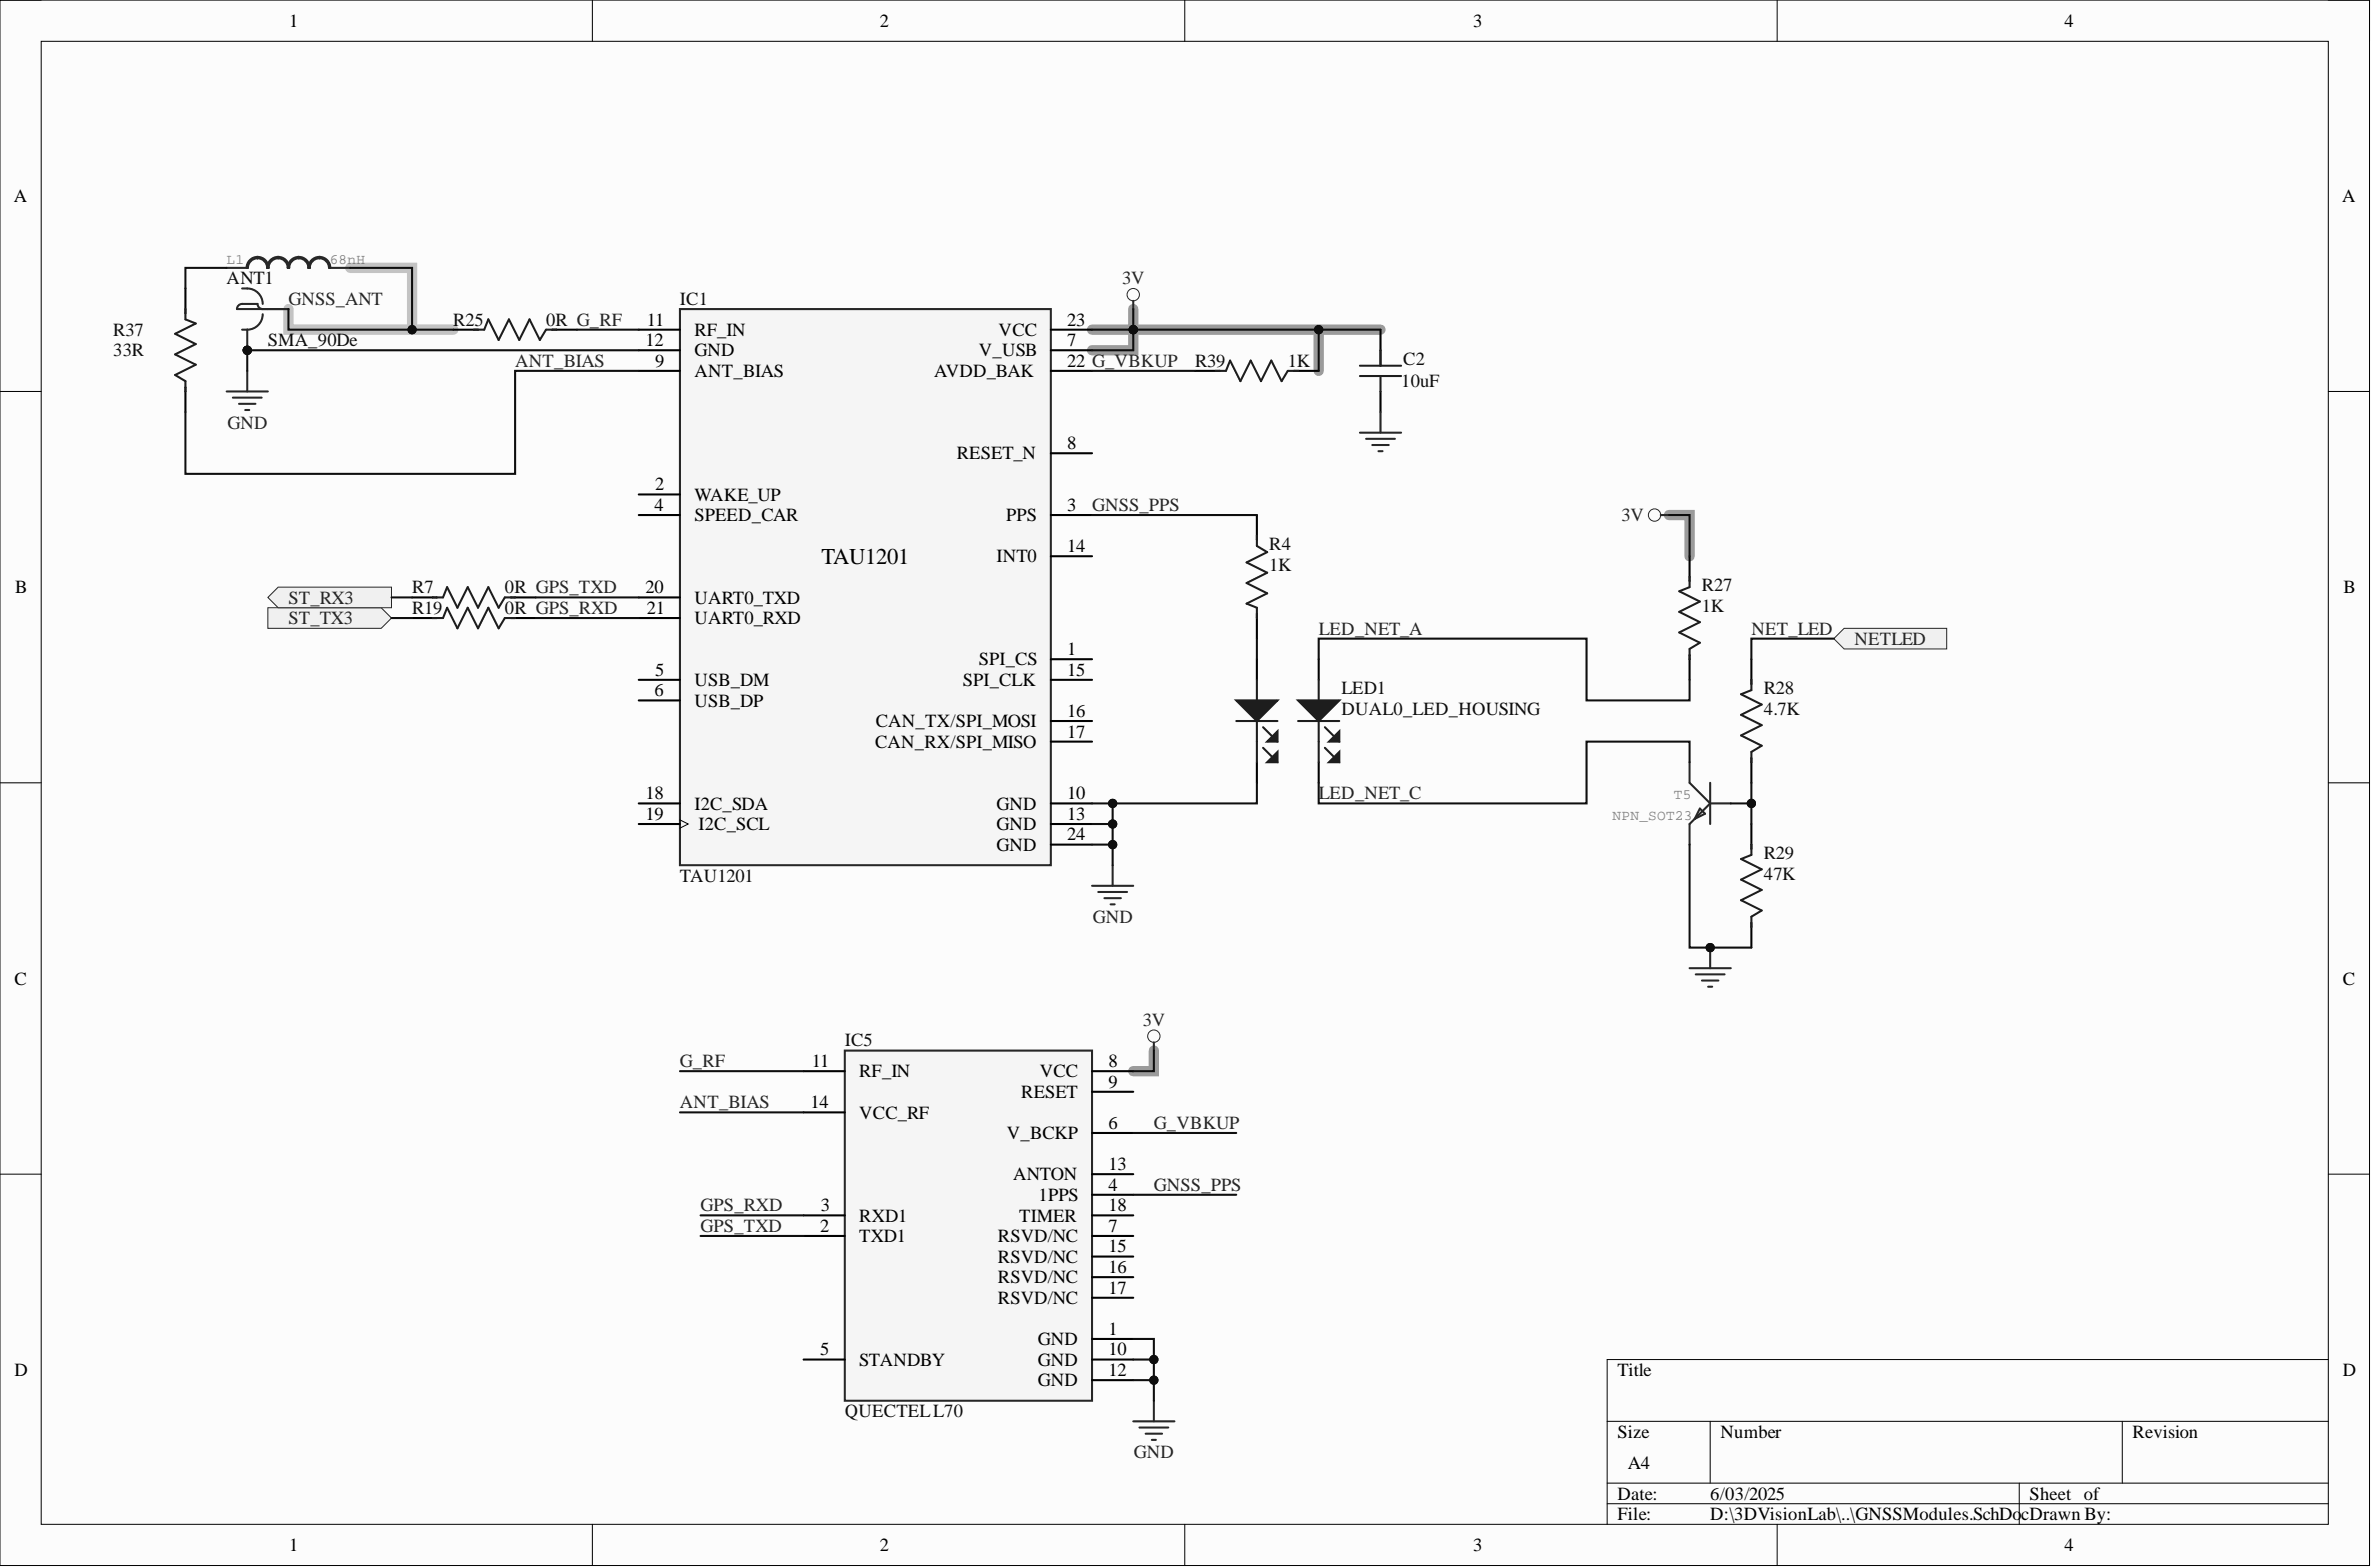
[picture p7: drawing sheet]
<svg xmlns="http://www.w3.org/2000/svg" width="292mm" height="193mm" viewBox="0 0 292 193" stroke-linecap="round" stroke-linejoin="round" font-family="sans-serif">
<defs><g id="words">
<text font-size="2.8" x="101.2" y="69.4">TAU1201</text>
<g font-size="2.3">
<text x="35.6" y="3.3">1</text>
<text x="108.4" y="3.3">2</text>
<text x="181.5" y="3.3">3</text>
<text x="254.3" y="3.3">4</text>
<text x="1.7" y="24.9">A</text>
<text x="288.5" y="24.9">A</text>
<text x="79.7" y="40.1">11</text>
<text x="85.5" y="41.4">RF_IN</text>
<text x="123" y="41.4">VCC</text>
<text x="131.5" y="40.1">23</text>
<text x="79.5" y="42.6">12</text>
<text x="80.7" y="45.2">9</text>
<text x="85.5" y="46.4">ANT_BIAS</text>
<text x="85.5" y="43.9">GND</text>
<text x="115.1" y="46.4">AVDD_BAK</text>
<text x="120.6" y="43.9">V_USB</text>
<text x="131.5" y="42.6">7</text>
<text x="131.5" y="45.2">22 G_VBKUP</text>
<text x="117.9" y="56.6">RESET_N</text>
<text x="131.5" y="55.3">8</text>
<text x="80.6" y="62.9">4</text>
<text x="80.7" y="60.4">2</text>
<text x="85.5" y="61.7">WAKE_UP</text>
<text x="85.5" y="64.2">SPEED_CAR</text>
<text x="124" y="64.2">PPS</text>
<text x="131.5" y="62.9">3</text>
<text x="122.8" y="69.3">INT0</text>
<text x="131.5" y="68">14</text>
<text x="1.9" y="73.1">B</text>
<text x="79.5" y="73.1">20</text>
<text x="79.7" y="75.6">21</text>
<text x="85.5" y="74.3">UART0_TXD</text>
<text x="85.5" y="76.9">UART0_RXD</text>
<text x="288.7" y="73.1">B</text>
<text x="80.7" y="83.2">5</text>
<text x="120.6" y="81.9">SPI_CS</text>
<text x="131.5" y="80.7">1</text>
<text x="131.5" y="83.2">15</text>
<text x="80.6" y="85.7">6</text>
<text x="85.5" y="84.5">USB_DM</text>
<text x="85.5" y="87">USB_DP</text>
<text x="107.9" y="89.6">CAN_TX/SPI_MOSI</text>
<text x="118.6" y="84.5">SPI_CLK</text>
<text x="131.5" y="88.3">16</text>
<text x="107.8" y="92.1">CAN_RX/SPI_MISO</text>
<text x="131.5" y="90.8">17</text>
<text x="79.5" y="101">19</text>
<text x="79.5" y="98.4">18</text>
<text x="85.5" y="99.7">I2C_SDA</text>
<text x="122.8" y="99.7">GND</text>
<text x="131.5" y="98.4">10</text>
<text x="131.5" y="101">13</text>
<text x="86.1" y="102.2">I2C_SCL</text>
<text x="122.8" y="102.2">GND</text>
<text x="122.8" y="104.8">GND</text>
<text x="131.5" y="103.5">24</text>
<text x="1.8" y="121.3">C</text>
<text x="288.6" y="121.3">C</text>
<text x="100" y="131.4">11</text>
<text x="136.6" y="131.4">8</text>
<text x="99.8" y="136.5">14</text>
<text x="105.9" y="132.7">RF_IN</text>
<text x="105.9" y="137.7">VCC_RF</text>
<text x="125.8" y="135.2">RESET</text>
<text x="128.1" y="132.7">VCC</text>
<text x="136.6" y="133.9">9</text>
<text x="124" y="140.3">V_BCKP</text>
<text x="136.6" y="139">6</text>
<text x="101.1" y="149.2">3</text>
<text x="124.8" y="145.4">ANTON</text>
<text x="127.9" y="147.9">1PPS</text>
<text x="136.6" y="144.1">13</text>
<text x="136.6" y="146.6">4</text>
<text x="136.6" y="149.2">18</text>
<text x="101" y="151.7">2</text>
<text x="105.9" y="150.4">RXD1</text>
<text x="105.9" y="153">TXD1</text>
<text x="122.9" y="153">RSVD/NC</text>
<text x="122.9" y="155.5">RSVD/NC</text>
<text x="125.6" y="150.4">TIMER</text>
<text x="136.6" y="151.7">7</text>
<text x="136.6" y="154.2">15</text>
<text x="122.9" y="158">RSVD/NC</text>
<text x="122.9" y="160.6">RSVD/NC</text>
<text x="136.6" y="156.8">16</text>
<text x="136.6" y="159.3">17</text>
<text x="101" y="166.9">5</text>
<text x="127.9" y="165.6">GND</text>
<text x="136.6" y="164.4">1</text>
<text x="136.6" y="166.9">10</text>
<text x="1.8" y="169.5">D</text>
<text x="105.9" y="168.2">STANDBY</text>
<text x="127.9" y="168.2">GND</text>
<text x="127.9" y="170.7">GND</text>
<text x="136.6" y="169.5">12</text>
<text x="199.3" y="169.5">Title</text>
<text x="288.6" y="169.5">D</text>
<text x="199.3" y="177.1">Size</text>
<text x="212" y="177.1">Number</text>
<text x="262.7" y="177.1">Revision</text>
<text x="199.3" y="184.7">Date:</text>
<text x="200.5" y="180.9">A4</text>
<text x="210.7" y="184.7">6/03/2025</text>
<text x="250" y="184.7">Sheet of</text>
<text x="35.6" y="191">1</text>
<text x="108.4" y="191">2</text>
<text x="181.5" y="191">3</text>
<text x="199.3" y="187.2">File:</text>
<text x="210.7" y="187.2">D:\3DVisionLab\..\GNSSModules.SchDo</text>
<text x="249" y="187.2">cDrawn By:</text>
<text x="254.3" y="191">4</text>
</g>
<g font-size="2.3" fill="#0e0e0e">
<text x="27.9" y="35">ANT1</text>
<text x="14" y="41.4">R37</text>
<text x="55.8" y="40.1">R25</text>
<text x="67.3" y="40.1">0R G_RF</text>
<text x="83.8" y="37.6">IC1</text>
<text x="14" y="43.9">33R</text>
<text x="33" y="42.6">SMA_90De</text>
<text x="147.2" y="45.2">R39</text>
<text x="158.7" y="45.2">1K</text>
<text x="172.6" y="47.7">10uF</text>
<text x="172.9" y="44.9">C2</text>
<text x="156.4" y="67.7">R4</text>
<text x="156.4" y="70.3">1K</text>
<text x="50.8" y="73.1">R7</text>
<text x="50.8" y="75.6">R19</text>
<text x="62.2" y="73.1">0R GPS_TXD</text>
<text x="62.2" y="75.6">0R GPS_RXD</text>
<text x="209.7" y="72.8">R27</text>
<text x="209.7" y="75.3">1K</text>
<text x="165.3" y="85.5">LED1</text>
<text x="165.3" y="88">DUAL0_LED_HOUSING</text>
<text x="217.3" y="85.5">R28</text>
<text x="217.3" y="88">4.7K</text>
<text x="217.3" y="105.8">R29</text>
<text x="83.8" y="108.6">TAU1201</text>
<text x="217.3" y="108.3">47K</text>
<text x="104.1" y="128.9">IC5</text>
<text x="104.1" y="174.5">QUECTELL70</text>
</g>
<g font-size="2.3" fill="#262626">
<text x="138.3" y="35">3V</text>
<text x="35.5" y="37.6">GNSS_ANT</text>
<text x="63.5" y="45.2">ANT_BIAS</text>
<text x="28" y="52.8">GND</text>
<text x="134.5" y="62.9">GNSS_PPS</text>
<text x="199.8" y="64.2">3V</text>
<text x="35.5" y="76.9">ST_TX3</text>
<text x="35.5" y="74.3">ST_RX3</text>
<text x="162.5" y="78.1">LED_NET_A</text>
<text x="215.8" y="78.1">NET_LED</text>
<text x="228.5" y="79.4">NETLED</text>
<text x="162.5" y="98.4">LED_NET_C</text>
<text x="134.6" y="113.6">GND</text>
<text x="83.8" y="131.4">G_RF</text>
<text x="140.8" y="126.3">3V</text>
<text x="83.8" y="136.5">ANT_BIAS</text>
<text x="142.2" y="139">G_VBKUP</text>
<text x="86.3" y="149.2">GPS_RXD</text>
<text x="142.2" y="146.6">GNSS_PPS</text>
<text x="86.3" y="151.7">GPS_TXD</text>
<text x="139.7" y="179.6">GND</text>
</g>
<g font-size="1.8" fill="#808080">
<text x="27.9" y="32.5">L1</text>
<text x="40.6" y="32.5">68nH</text>
<text x="198.7" y="101">NPN_SOT23</text>
<text x="206.2" y="98.4">T5</text>
</g>
</g></defs>
<path d="M0 0h291.9v192.8h-291.9z" fill-rule="evenodd" fill="#fcfcfc"/>
<path d="M0 0h291.9v192.8h-291.9z" fill="none" stroke="#000" stroke-width=".12"/>
<path d="M5.1 5.1h281.7v182.6h-281.7z" fill-rule="evenodd" fill="#fcfcfc"/>
<g fill="none" stroke="#000" stroke-width=".12">
<path d="M0 0h5.1M5.1 5.1h281.7v182.6h-281.7zM73 0v5.1M146 0v5.1M218.9 0v5.1M286.8 0h5.1v5.1M0 48.2h5.1M286.8 48.2h5.1M0 96.4h5.1M286.8 96.4h5.1M0 144.6h5.1M286.8 144.6h5.1"/>
<path d="M198 175h88.8M210.7 175v7.6M261.5 175v7.6M286.8 167.4h-88.8v20.3M73 187.7v5.1M146 187.7v5.1M198 182.6h88.8M198 185.2h88.8M218.9 187.7v5.1M248.8 182.6v5.1M291.9 187.7v5.1"/>
</g>
<path d="M139.6 38.1v2.5M134.5 40.6h5.1M139.6 40.6v2.5h-5.1M139.6 40.6h30.5M162.5 40.6v5.1M205.6 63.4h2.6v5.1M142.2 129.4v2.5h-2.6" fill="none" stroke="#999" stroke-width="1.3"/>
<path d="M35.5 38.1v2.5h20.3M43.2 33h7.6v7.6" fill="none" stroke="#c3c3c3" stroke-width="1.3"/>
<path d="M83.8 38.1h45.7v68.4h-45.7z" fill-rule="evenodd" fill="#f5f5f5"/>
<g fill="none" stroke="#262626" stroke-width=".25">
<path d="M31.7 31.8a1.19 1.19 0 0 0-1.2 1.2h-2.6M31.7 31.6a1.36 1.36 0 0 0-1.3 1.4M31.7 31.8a1.19 1.19 0 0 1 1.2 1.2M31.7 31.6a1.35 1.35 0 0 1 1.4 1.4M31.7 31.6v.2M32.9 33h.2M34.3 31.8a1.19 1.19 0 0 0-1.2 1.2M34.3 31.6a1.36 1.36 0 0 0-1.4 1.4M34.3 31.8a1.19 1.19 0 0 1 1.2 1.2M34.3 31.6a1.35 1.35 0 0 1 1.3 1.4M34.3 31.6v.2M35.5 33h.1"/>
<path d="M36.8 31.8a1.19 1.19 0 0 0-1.2 1.2M36.8 31.6a1.36 1.36 0 0 0-1.3 1.4M36.8 31.8a1.19 1.19 0 0 1 1.2 1.2M36.8 31.6a1.35 1.35 0 0 1 1.4 1.4M36.8 31.6v.2M38 33h.2M39.3 31.8a1.19 1.19 0 0 0-1.1 1.2M39.3 31.6a1.36 1.36 0 0 0-1.3 1.4M39.3 31.8a1.19 1.19 0 0 1 1.2 1.2h2.7M39.3 31.6a1.35 1.35 0 0 1 1.4 1.4M39.3 31.6v.2M83.8 38.1h45.7v68.4h-45.7z"/>
<path d="M27.9 48.2h5.1M28.7 49h3.5M29.4 49.7h2.1M30.2 50.5h.5M30.5 45.7v2.5M167.5 53.3h5.1M168.3 54h3.6M169.1 54.8h2M169.8 55.6h.5M170.1 50.7v2.6M134.5 109.1h5.1M135.3 109.8h3.6"/>
<path d="M136.1 110.6h2M136.8 111.4h.5M137.1 106.5v2.6"/>
</g>
<g fill="none" stroke="#000" stroke-width=".25">
<path d="M22.8 35.5v2.6M22.8 48.2v2.5M55.8 40.6h2.6M68.5 40.6h2.6M78.7 40.6h5.1M78.7 43.1h5.1M78.7 45.7h5.1M129.5 55.8h5M129.5 40.6h5M129.5 43.1h5M129.5 45.7h5M147.2 45.7h2.6"/>
<path d="M159.9 45.7h2.6M170.1 40.6v2.5M170.1 48.2v2.5M50.8 73.6h2.5M50.8 76.1h2.5M63.5 73.6h2.5M63.5 76.1h2.5M78.7 60.9h5.1M78.7 63.4h5.1M78.7 73.6h5.1M78.7 76.1h5.1M129.5 63.4h5"/>
<path d="M129.5 68.5h5M154.8 63.4v2.6M154.8 76.1v2.5M78.7 98.9h5.1M78.7 83.7h5.1M78.7 86.3h5.1M129.5 81.2h5M129.5 98.9h5M129.5 83.7h5M129.5 88.8h5M129.5 91.3h5M78.7 101.5h5.1"/>
<path d="M129.5 101.5h5M129.5 104h5"/>
</g>
<path d="M83.8 101l1 .5-1 .5" fill="none" stroke="#000" stroke-width=".12"/>
<path d="M22.8 38.1v1.2l1.3 .5-2.5 1.3 2.5 1.3-2.5 1.2 2.5 1.3-2.5 1.3 1.2 .7v1.3M58.4 40.6h1.3l.5-1.3 1.2 2.6 1.3-2.6 1.3 2.6 1.2-2.6 1.3 2.6 .8-1.3h1.2M149.8 45.7h1.2l.5-1.3 1.3 2.5 1.3-2.5 1.3 2.5 1.2-2.5 1.3 2.5 .8-1.2h1.2M167.5 45h5.1M167.5 46.3h5.1M170.1 43.1v1.9M170.1 46.3v1.9M53.3 73.6h1.3l.5-1.3 1.3 2.5 1.2-2.5 1.3 2.5 1.3-2.5 1.2 2.5 .8-1.2h1.3M53.3 76.1h1.3l.5-1.3 1.3 2.6 1.2-2.6 1.3 2.6 1.3-2.6 1.2 2.6 .8-1.3h1.3M154.8 66v1.2l1.3 .8-2.5 1.3 2.5 1.2-2.5 1.3 2.5 1.3-2.5 1.2 1.2 .5v1.3" fill="none" stroke="#1c1c1c" stroke-width=".25"/>
<circle cx="30.5" cy="43.1" r=".51" fill="#0e0e0e"/>
<circle cx="30.5" cy="43.1" r=".51" fill="none" stroke="#0e0e0e" stroke-width=".12"/>
<path d="M29.8 35.5a2.04 2.04 0 0 1 2.6 1.9M32.4 38.7a1.9 1.9 0 0 1-1.9 1.9M32.4 38.1a.63 .63 0 0 1-.7-.7h-1.9a.64 .64 0 0 0-.6 .7h6.3M29.8 40.6h.7M30.5 40.6v2.5" fill="none" stroke="#262626" stroke-width=".25"/>
<circle cx="30.5" cy="43.1" r=".51" fill="#0e0e0e"/>
<circle cx="30.5" cy="43.1" r=".51" fill="none" stroke="#0e0e0e" stroke-width=".12"/>
<path d="M154.8 81.2v2.5M154.8 93.9v2.5" fill="none" stroke="#000" stroke-width=".25"/>
<path d="M152.3 88.8h5.1M154.8 83.7v2.6M154.8 88.8v5.1M155.6 89.6l1.8 1.7" fill="none" stroke="#1c1c1c" stroke-width=".25"/>
<path d="M152.3 86.3h5.1l-2.6 2.5z" fill="#1c1c1c"/>
<path d="M152.3 86.3h5.1l-2.6 2.5z" fill="none" stroke="#1c1c1c" stroke-width=".25"/>
<path d="M156.1 91.3l1.3-1.2v1.2z" fill="#1c1c1c"/>
<path d="M155.6 92.1l1.8 1.8M156.1 91.3l1.3-1.2v1.2z" fill="none" stroke="#1c1c1c" stroke-width=".25"/>
<path d="M156.1 93.9l1.3-1.3v1.3z" fill="#1c1c1c"/>
<path d="M156.1 93.9l1.3-1.3v1.3zM159.9 88.8h5.1M162.5 83.7v2.6M162.5 88.8v5.1M163.2 89.6l1.8 1.7" fill="none" stroke="#1c1c1c" stroke-width=".25"/>
<path d="M162.5 81.2v2.5M162.5 93.9v2.5" fill="none" stroke="#000" stroke-width=".25"/>
<path d="M159.9 86.3h5.1l-2.5 2.5z" fill="#1c1c1c"/>
<path d="M159.9 86.3h5.1l-2.5 2.5z" fill="none" stroke="#1c1c1c" stroke-width=".25"/>
<path d="M163.7 91.3l1.3-1.2v1.2z" fill="#1c1c1c"/>
<path d="M163.2 92.1l1.8 1.8M163.7 91.3l1.3-1.2v1.2z" fill="none" stroke="#1c1c1c" stroke-width=".25"/>
<path d="M163.7 93.9l1.3-1.3v1.3z" fill="#1c1c1c"/>
<path d="M163.7 93.9l1.3-1.3v1.3z" fill="none" stroke="#1c1c1c" stroke-width=".25"/>
<path d="M104.1 129.4h30.4v43.1h-30.4z" fill-rule="evenodd" fill="#f5f5f5"/>
<path d="M104.1 129.4h30.4v43.1h-30.4zM142.2 128.4v1M139.6 175h5.1M140.4 175.8h3.5M141.1 176.6h2.1M141.9 177.3h.5M142.2 172.5v2.5" fill="none" stroke="#262626" stroke-width=".25"/>
<g fill="none" stroke="#000" stroke-width=".25">
<path d="M99 131.9h5.1M99 137h5.1M134.5 134.4h5.1M134.5 131.9h5.1M134.5 139.5h5.1M99 149.7h5.1M99 152.2h5.1M134.5 149.7h5.1M134.5 152.2h5.1M134.5 144.6h5.1M134.5 147.1h5.1M134.5 154.7h5.1"/>
<path d="M134.5 157.3h5.1M134.5 159.8h5.1M99 167.4h5.1M134.5 167.4h5.1M134.5 164.9h5.1M134.5 170h5.1"/>
</g>
<circle cx="142.2" cy="127.6" r=".76" fill="none" stroke="#262626" stroke-width=".12"/>
<path d="M33 74.8h14l1.2 1.3-1.2 1.3h-14z" fill-rule="evenodd" fill="#f0f0f0"/>
<path d="M33 74.8h14l1.2 1.3-1.2 1.3h-14z" fill="none" stroke="#262626" stroke-width=".12"/>
<path d="M33 73.6l1.3-1.3h13.9v2.5h-13.9z" fill-rule="evenodd" fill="#f0f0f0"/>
<path d="M33 73.6l1.3-1.3h13.9v2.5h-13.9z" fill="none" stroke="#262626" stroke-width=".12"/>
<path d="M66 73.6h12.7M66 76.1h12.7M134.5 104h2.6" fill="none" stroke="#0e0e0e" stroke-width=".25"/>
<circle cx="137.1" cy="104" r=".51" fill="#0e0e0e"/>
<circle cx="137.1" cy="104" r=".51" fill="none" stroke="#0e0e0e" stroke-width=".12"/>
<path d="M134.5 101.5h2.6" fill="none" stroke="#0e0e0e" stroke-width=".25"/>
<circle cx="137.1" cy="101.5" r=".51" fill="#0e0e0e"/>
<circle cx="137.1" cy="101.5" r=".51" fill="none" stroke="#0e0e0e" stroke-width=".12"/>
<path d="M139.6 40.6v2.5h-5.1" fill="none" stroke="#0e0e0e" stroke-width=".25"/>
<circle cx="139.6" cy="40.6" r=".51" fill="#0e0e0e"/>
<circle cx="139.6" cy="40.6" r=".51" fill="none" stroke="#0e0e0e" stroke-width=".12"/>
<path d="M30.5 43.1v2.6" fill="none" stroke="#0e0e0e" stroke-width=".25"/>
<circle cx="30.5" cy="43.1" r=".51" fill="#0e0e0e"/>
<circle cx="30.5" cy="43.1" r=".51" fill="none" stroke="#0e0e0e" stroke-width=".12"/>
<path d="M30.5 43.1h48.2" fill="none" stroke="#0e0e0e" stroke-width=".25"/>
<circle cx="30.5" cy="43.1" r=".51" fill="#0e0e0e"/>
<circle cx="30.5" cy="43.1" r=".51" fill="none" stroke="#0e0e0e" stroke-width=".12"/>
<path d="M43.2 33h7.6v7.6" fill="none" stroke="#0e0e0e" stroke-width=".25"/>
<circle cx="50.8" cy="40.6" r=".51" fill="#0e0e0e"/>
<circle cx="50.8" cy="40.6" r=".51" fill="none" stroke="#0e0e0e" stroke-width=".12"/>
<path d="M27.9 33h-5.1v2.5M71.1 40.6h7.6M78.7 45.7h-15.2v12.7h-40.7v-7.7M134.5 63.4h20.3M154.8 78.6v2.6M154.8 96.4v2.5h-17.7" fill="none" stroke="#0e0e0e" stroke-width=".25"/>
<circle cx="137.1" cy="98.9" r=".51" fill="#0e0e0e"/>
<circle cx="137.1" cy="98.9" r=".51" fill="none" stroke="#0e0e0e" stroke-width=".12"/>
<path d="M35.5 38.1v2.5h20.3" fill="none" stroke="#0e0e0e" stroke-width=".25"/>
<circle cx="50.8" cy="40.6" r=".51" fill="#0e0e0e"/>
<circle cx="50.8" cy="40.6" r=".51" fill="none" stroke="#0e0e0e" stroke-width=".12"/>
<path d="M134.5 98.9h2.6v7.6" fill="none" stroke="#0e0e0e" stroke-width=".25"/>
<circle cx="137.1" cy="98.9" r=".51" fill="#0e0e0e"/>
<circle cx="137.1" cy="98.9" r=".51" fill="none" stroke="#0e0e0e" stroke-width=".12"/>
<circle cx="137.1" cy="101.5" r=".51" fill="#0e0e0e"/>
<circle cx="137.1" cy="101.5" r=".51" fill="none" stroke="#0e0e0e" stroke-width=".12"/>
<circle cx="137.1" cy="104" r=".51" fill="#0e0e0e"/>
<circle cx="137.1" cy="104" r=".51" fill="none" stroke="#0e0e0e" stroke-width=".12"/>
<path d="M134.5 45.7h12.7M162.5 40.6v5.1M83.8 137h15.2M83.8 131.9h15.2M142.2 129.4v2.5h-2.6M86.3 152.2h12.7M86.3 149.7h12.7" fill="none" stroke="#0e0e0e" stroke-width=".25"/>
<circle cx="162.5" cy="40.6" r=".51" fill="#0e0e0e"/>
<circle cx="162.5" cy="40.6" r=".51" fill="none" stroke="#0e0e0e" stroke-width=".12"/>
<path d="M139.6 139.5h12.7M139.6 147.1h12.7M139.6 164.9h2.6v7.6" fill="none" stroke="#0e0e0e" stroke-width=".25"/>
<circle cx="142.2" cy="170" r=".51" fill="#0e0e0e"/>
<circle cx="142.2" cy="170" r=".51" fill="none" stroke="#0e0e0e" stroke-width=".12"/>
<circle cx="142.2" cy="167.4" r=".51" fill="#0e0e0e"/>
<circle cx="142.2" cy="167.4" r=".51" fill="none" stroke="#0e0e0e" stroke-width=".12"/>
<path d="M139.6 167.4h2.6" fill="none" stroke="#0e0e0e" stroke-width=".25"/>
<circle cx="142.2" cy="167.4" r=".51" fill="#0e0e0e"/>
<circle cx="142.2" cy="167.4" r=".51" fill="none" stroke="#0e0e0e" stroke-width=".12"/>
<path d="M139.6 170h2.6" fill="none" stroke="#0e0e0e" stroke-width=".25"/>
<circle cx="142.2" cy="170" r=".51" fill="#0e0e0e"/>
<circle cx="142.2" cy="170" r=".51" fill="none" stroke="#0e0e0e" stroke-width=".12"/>
<path d="M139.6 40.6h30.5" fill="none" stroke="#0e0e0e" stroke-width=".25"/>
<circle cx="139.6" cy="40.6" r=".51" fill="#0e0e0e"/>
<circle cx="139.6" cy="40.6" r=".51" fill="none" stroke="#0e0e0e" stroke-width=".12"/>
<circle cx="162.5" cy="40.6" r=".51" fill="#0e0e0e"/>
<circle cx="162.5" cy="40.6" r=".51" fill="none" stroke="#0e0e0e" stroke-width=".12"/>
<path d="M48.2 73.6h2.6M48.2 76.1h2.6" fill="none" stroke="#0e0e0e" stroke-width=".25"/>
<path d="M208.2 93.9v2.5l2.5 2.5M209.4 99.6l.7 .6-1.3 .6zM210.7 98.9l-2.5 2.6v2.5M210.7 98.9h2.5M210.7 96.4v5.1M208.2 119.2h5M208.9 120h3.6M210.7 116.7v2.5M209.7 120.8h2M210.4 121.5h.5" fill="none" stroke="#262626" stroke-width=".25"/>
<path d="M215.8 81.2v2.5M215.8 93.9v2.5M215.8 101.5v2.5M215.8 114.2v2.5" fill="none" stroke="#000" stroke-width=".25"/>
<path d="M215.8 83.7v1.3l-1.3 .5 2.5 1.3-2.5 1.2 2.5 1.3-2.5 1.3 2.5 1.2-1.2 .8v1.3M215.8 104v1.3l-1.3 .5 2.5 1.3-2.5 1.2 2.5 1.3-2.5 1.3 2.5 1.2-1.2 .8v1.3" fill="none" stroke="#1c1c1c" stroke-width=".25"/>
<circle cx="210.7" cy="116.7" r=".51" fill="#0e0e0e"/>
<circle cx="210.7" cy="116.7" r=".51" fill="none" stroke="#0e0e0e" stroke-width=".12"/>
<path d="M208.2 68.5v2.5M208.2 81.2v2.5" fill="none" stroke="#000" stroke-width=".25"/>
<path d="M208.2 71v1.3l-1.3 .5 2.5 1.3-2.5 1.2 2.5 1.3-2.5 1.3 2.5 1.3-1.2 .7v1.3" fill="none" stroke="#1c1c1c" stroke-width=".25"/>
<circle cx="203.8" cy="63.4" r=".76" fill="none" stroke="#262626" stroke-width=".12"/>
<path d="M204.6 63.4h1" fill="none" stroke="#262626" stroke-width=".25"/>
<path d="M213.2 98.9h2.6v2.6" fill="none" stroke="#0e0e0e" stroke-width=".25"/>
<circle cx="215.8" cy="98.9" r=".51" fill="#0e0e0e"/>
<circle cx="215.8" cy="98.9" r=".51" fill="none" stroke="#0e0e0e" stroke-width=".12"/>
<path d="M215.8 96.4v2.5" fill="none" stroke="#0e0e0e" stroke-width=".25"/>
<circle cx="215.8" cy="98.9" r=".51" fill="#0e0e0e"/>
<circle cx="215.8" cy="98.9" r=".51" fill="none" stroke="#0e0e0e" stroke-width=".12"/>
<path d="M208.2 104v12.7h7.6" fill="none" stroke="#0e0e0e" stroke-width=".25"/>
<circle cx="210.7" cy="116.7" r=".51" fill="#0e0e0e"/>
<circle cx="210.7" cy="116.7" r=".51" fill="none" stroke="#0e0e0e" stroke-width=".12"/>
<path d="M205.6 63.4h2.6v5.1M162.5 81.2v-2.6h33v7.7h12.7v-2.6M208.2 93.9v-2.6h-12.7v7.6h-33v-2.5" fill="none" stroke="#0e0e0e" stroke-width=".25"/>
<path d="M225.9 78.6l1.3-1.2h12.6v2.5h-12.6z" fill-rule="evenodd" fill="#f0f0f0"/>
<g fill="none" stroke="#262626" stroke-width=".12">
<path d="M225.9 78.6l1.3-1.2h12.6v2.5h-12.6z"/>
<circle cx="139.6" cy="36.3" r=".76"/>
</g>
<path d="M134.5 40.6h5.1M225.9 78.6h-10.1v2.6" fill="none" stroke="#0e0e0e" stroke-width=".25"/>
<path d="M139.6 37v1.1" fill="none" stroke="#262626" stroke-width=".25"/>
<circle cx="139.6" cy="40.6" r=".51" fill="#0e0e0e"/>
<circle cx="139.6" cy="40.6" r=".51" fill="none" stroke="#0e0e0e" stroke-width=".12"/>
<path d="M139.6 38.1v2.5" fill="none" stroke="#0e0e0e" stroke-width=".25"/>
<circle cx="139.6" cy="40.6" r=".51" fill="#0e0e0e"/>
<circle cx="139.6" cy="40.6" r=".51" fill="none" stroke="#0e0e0e" stroke-width=".12"/>
<use href="#words"/>
</svg>
